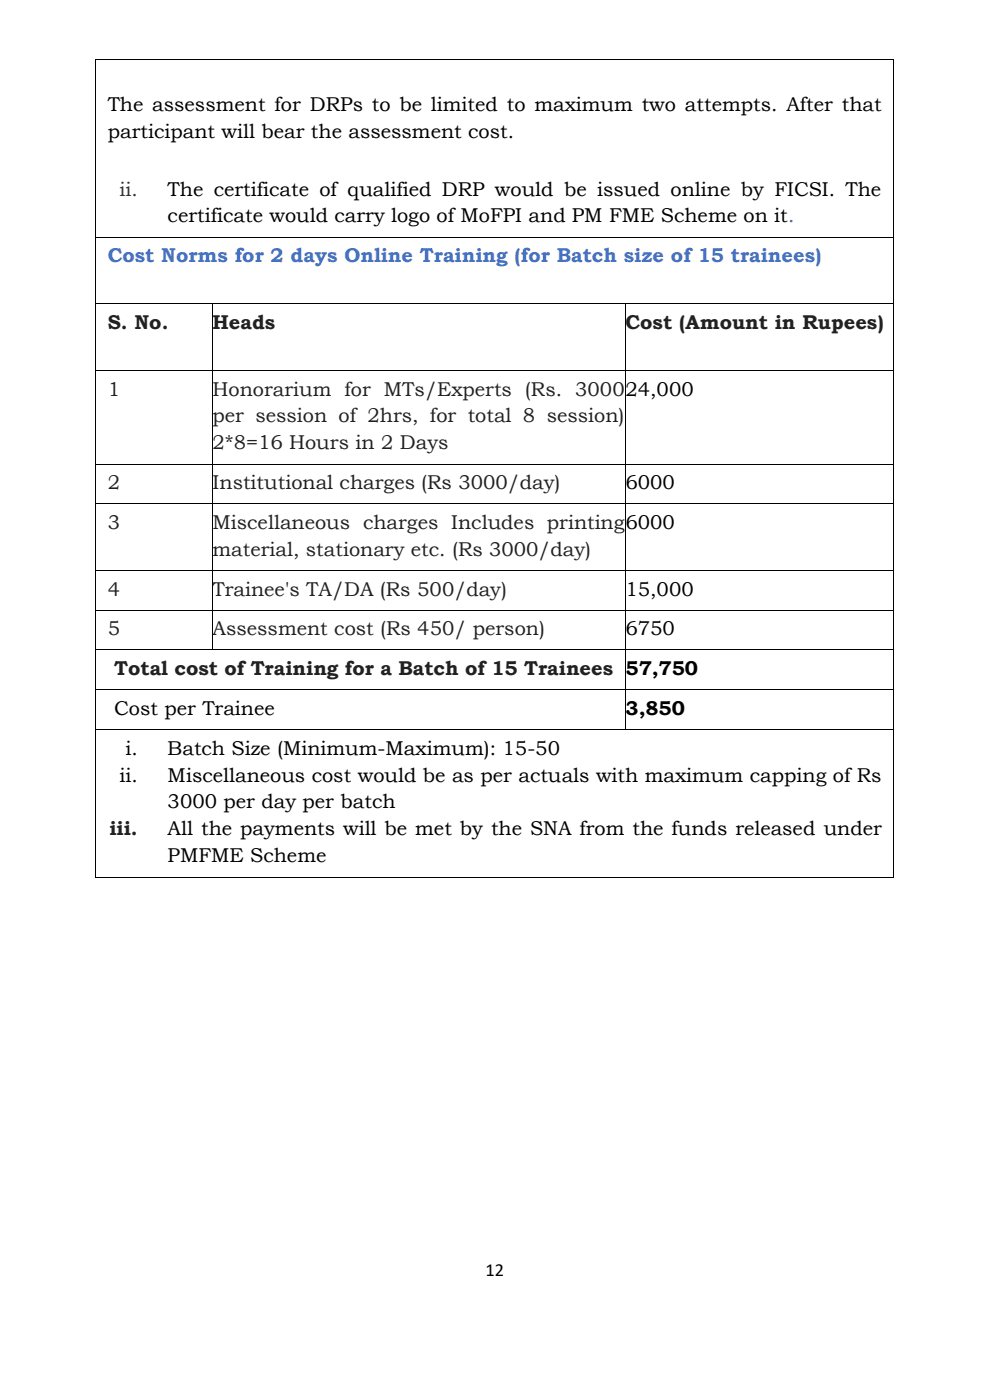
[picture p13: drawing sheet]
<svg xmlns="http://www.w3.org/2000/svg" width="210mm" height="297mm" viewBox="0 0 210 297" stroke-linecap="round" stroke-linejoin="round" font-family="sans-serif">
<defs><g id="words">
<g font-size="4.2">
<text x="22.9" y="23.6">The assessment for DRPs to be limited to maximum two attempts. After that</text>
<text x="22.9" y="29.3">participant will bear the assessment cost.</text>
<text x="35.6" y="41.5">The certificate of qualified DRP would be issued online by FICSI. The</text>
<text x="35.6" y="47.2">certificate would carry logo of MoFPI and PM FME Scheme on it.</text>
<text x="132.7" y="83.9">24,000</text>
<text x="132.7" y="103.8">6000</text>
<text x="132.7" y="112.2">6000</text>
<text x="132.7" y="126.3">15,000</text>
<text x="132.7" y="134.8">6750</text>
<text x="132.7" y="143.2">57,750</text>
<text x="24.2" y="151.7">Cost per Trainee</text>
<text x="132.7" y="151.7">3,850</text>
<text x="26.6" y="160.1">i.</text>
<text x="35.6" y="160.1">Batch Size (Minimum-Maximum): 15-50</text>
<text x="25.3" y="165.8">ii.</text>
<text x="35.6" y="165.8">Miscellaneous cost would be as per actuals with maximum capping of Rs</text>
<text x="35.6" y="171.5">3000 per day per batch</text>
<text x="35.6" y="177.2">All the payments will be met by the SNA from the funds released under</text>
<text x="35.6" y="182.9">PMFME Scheme</text>
</g>
<text font-size="4.2" fill="#333" x="25.3" y="41.5">ii.</text>
<text font-size="4.2" fill="#4472c4" x="22.9" y="55.6">Cost Norms for 2 days Online Training (for Batch size of 15 trainees)</text>
<g font-size="4.2" fill="#212121">
<text x="22.9" y="69.8">S. No.</text>
<text x="45.1" y="69.8">Heads</text>
<text x="132.7" y="69.8">Cost (Amount in Rupees)</text>
<text x="22.9" y="83.9">1</text>
<text x="45.1" y="83.9">Honorarium for MTs/Experts (Rs. 3000</text>
<text x="45.1" y="89.6">per session of 2hrs, for total 8 session)</text>
<text x="45.1" y="95.4">2*8=16 Hours in 2 Days</text>
<text x="22.9" y="103.8">2</text>
<text x="45.1" y="103.8">Institutional charges (Rs 3000/day)</text>
<text x="22.9" y="112.2">3</text>
<text x="45.1" y="112.2">Miscellaneous charges Includes printing</text>
<text x="45.1" y="117.9">material, stationary etc. (Rs 3000/day)</text>
<text x="22.9" y="126.3">4</text>
<text x="45.1" y="126.3">Trainee's TA/DA (Rs 500/day)</text>
<text x="22.9" y="134.8">5</text>
<text x="45.1" y="134.8">Assessment cost (Rs 450/ person)</text>
<text x="24.2" y="143.2">Total cost of Training for a Batch of 15 Trainees</text>
<text x="23.2" y="177.2">iii.</text>
</g>
<text font-size="3.9" x="103" y="270.8">12</text>
</g></defs>
<g fill="#000">
<path d="M20.2 12.5h.2v1.4h-.2z" fill-rule="evenodd"/>
<path d="M20.2 12.5h.2v.2h-.2z" fill-rule="evenodd"/>
<path d="M189.5 12.5h.2v1.4h-.2z" fill-rule="evenodd"/>
<path d="M189.5 12.5h.2v.2h-.2z" fill-rule="evenodd"/>
<path d="M20.2 50.2h.2v1.5h-.2z" fill-rule="evenodd"/>
<path d="M189.5 50.2h.2v1.5h-.2z" fill-rule="evenodd"/>
<path d="M20.2 64.4h.2v1.4h-.2z" fill-rule="evenodd"/>
<path d="M20.2 78.5h.2v1.4h-.2z" fill-rule="evenodd"/>
<path d="M44.9 64.5h.2v1.3h-.2z" fill-rule="evenodd"/>
<path d="M44.9 64.4h.2v.1h-.2z" fill-rule="evenodd"/>
<path d="M44.9 78.5h.2v1.4h-.2z" fill-rule="evenodd"/>
<path d="M132.5 64.5h.2v1.3h-.2z" fill-rule="evenodd"/>
<path d="M132.5 64.4h.2v.1h-.2z" fill-rule="evenodd"/>
<path d="M132.5 78.5h.2v1.4h-.2z" fill-rule="evenodd"/>
<path d="M189.5 64.4h.2v1.4h-.2z" fill-rule="evenodd"/>
<path d="M189.5 78.5h.2v1.4h-.2z" fill-rule="evenodd"/>
<path d="M20.2 98.4h.2v1.4h-.2z" fill-rule="evenodd"/>
<path d="M44.9 98.4h.2v1.4h-.2z" fill-rule="evenodd"/>
<path d="M132.5 98.4h.2v1.4h-.2z" fill-rule="evenodd"/>
<path d="M189.5 98.4h.2v1.4h-.2z" fill-rule="evenodd"/>
<path d="M20.2 106.8h.2v1.5h-.2z" fill-rule="evenodd"/>
<path d="M44.9 106.8h.2v1.5h-.2z" fill-rule="evenodd"/>
<path d="M132.5 106.8h.2v1.5h-.2z" fill-rule="evenodd"/>
<path d="M189.5 106.8h.2v1.5h-.2z" fill-rule="evenodd"/>
<path d="M20.2 121h.2v1.4h-.2z" fill-rule="evenodd"/>
<path d="M20.2 129.4h.2v1.4h-.2z" fill-rule="evenodd"/>
<path d="M20.2 137.8h.2v1.5h-.2z" fill-rule="evenodd"/>
<path d="M44.9 121h.2v1.4h-.2z" fill-rule="evenodd"/>
<path d="M44.9 129.4h.2v1.4h-.2z" fill-rule="evenodd"/>
<path d="M44.9 137.8h.2v.2h-.2z" fill-rule="evenodd"/>
<path d="M132.5 121h.2v1.4h-.2z" fill-rule="evenodd"/>
<path d="M132.5 129.4h.2v1.4h-.2z" fill-rule="evenodd"/>
<path d="M132.5 137.8h.2v1.5h-.2z" fill-rule="evenodd"/>
<path d="M189.5 121h.2v1.4h-.2z" fill-rule="evenodd"/>
<path d="M189.5 129.4h.2v1.4h-.2z" fill-rule="evenodd"/>
<path d="M189.5 137.8h.2v1.5h-.2z" fill-rule="evenodd"/>
<path d="M20.2 146.2h.2v1.5h-.2z" fill-rule="evenodd"/>
<path d="M20.2 154.7h.2v1.5h-.2z" fill-rule="evenodd"/>
<path d="M132.5 146.2h.2v1.5h-.2z" fill-rule="evenodd"/>
<path d="M132.5 154.7h.2v.2h-.2z" fill-rule="evenodd"/>
<path d="M189.5 146.2h.2v1.5h-.2z" fill-rule="evenodd"/>
<path d="M189.5 154.7h.2v1.5h-.2z" fill-rule="evenodd"/>
<path d="M20.2 186h.2v.2h-.2z" fill-rule="evenodd"/>
<path d="M20.2 186h.2v.2h-.2z" fill-rule="evenodd"/>
<path d="M189.5 186h.2v.2h-.2z" fill-rule="evenodd"/>
<path d="M189.5 186h.2v.2h-.2z" fill-rule="evenodd"/>
</g>
<g fill="none" stroke="#000" stroke-width=".21">
<path d="M20.3 13.9v36.3M20.4 12.6h169.1M189.6 13.9v36.3M20.3 51.7v12.7M20.4 50.3h169.1M189.6 51.7v12.7M20.3 65.8v12.7M20.3 79.9v18.5M20.4 64.4h24.5M20.4 78.6h24.5M45 65.8v12.7M45 79.9v18.5"/>
<path d="M45.1 64.4h87.4M45.1 78.6h87.4M132.6 65.8v12.7M132.6 79.9v18.5M132.7 64.4h56.8M132.7 78.6h56.8M189.6 65.8v12.7M189.6 79.9v18.5M20.3 99.8v7M20.4 98.5h24.5M45 99.8v7M45.1 98.5h87.4"/>
<path d="M132.6 99.8v7M132.7 98.5h56.8M189.6 99.8v7M20.3 108.3v12.7M20.4 106.9h24.5M45 108.3v12.7M45.1 106.9h87.4M132.6 108.3v12.7M132.7 106.9h56.8M189.6 108.3v12.7M20.3 122.4v7M20.3 130.8v7"/>
<path d="M20.3 139.3v6.9M20.4 121h24.5M20.4 129.5h24.5M20.4 137.9h24.5M45 122.4v7M45 130.8v7M45.1 121h87.4M45.1 129.5h87.4M45.1 137.9h87.4M132.6 122.4v7M132.6 130.8v7M132.6 139.3v6.9"/>
<path d="M132.7 121h56.8M132.7 129.5h56.8M132.7 137.9h56.8M189.6 122.4v7M189.6 130.8v7M189.6 139.3v6.9M20.3 147.7v7M20.3 156.2v29.8M20.4 146.3h112.1M20.4 154.8h112.1M132.6 147.7v7M132.7 146.3h56.8"/>
<path d="M132.7 154.8h56.8M189.6 147.7v7M189.6 156.2v29.8M20.4 186.1h169.1"/>
</g>
<use href="#words"/>
</svg>
